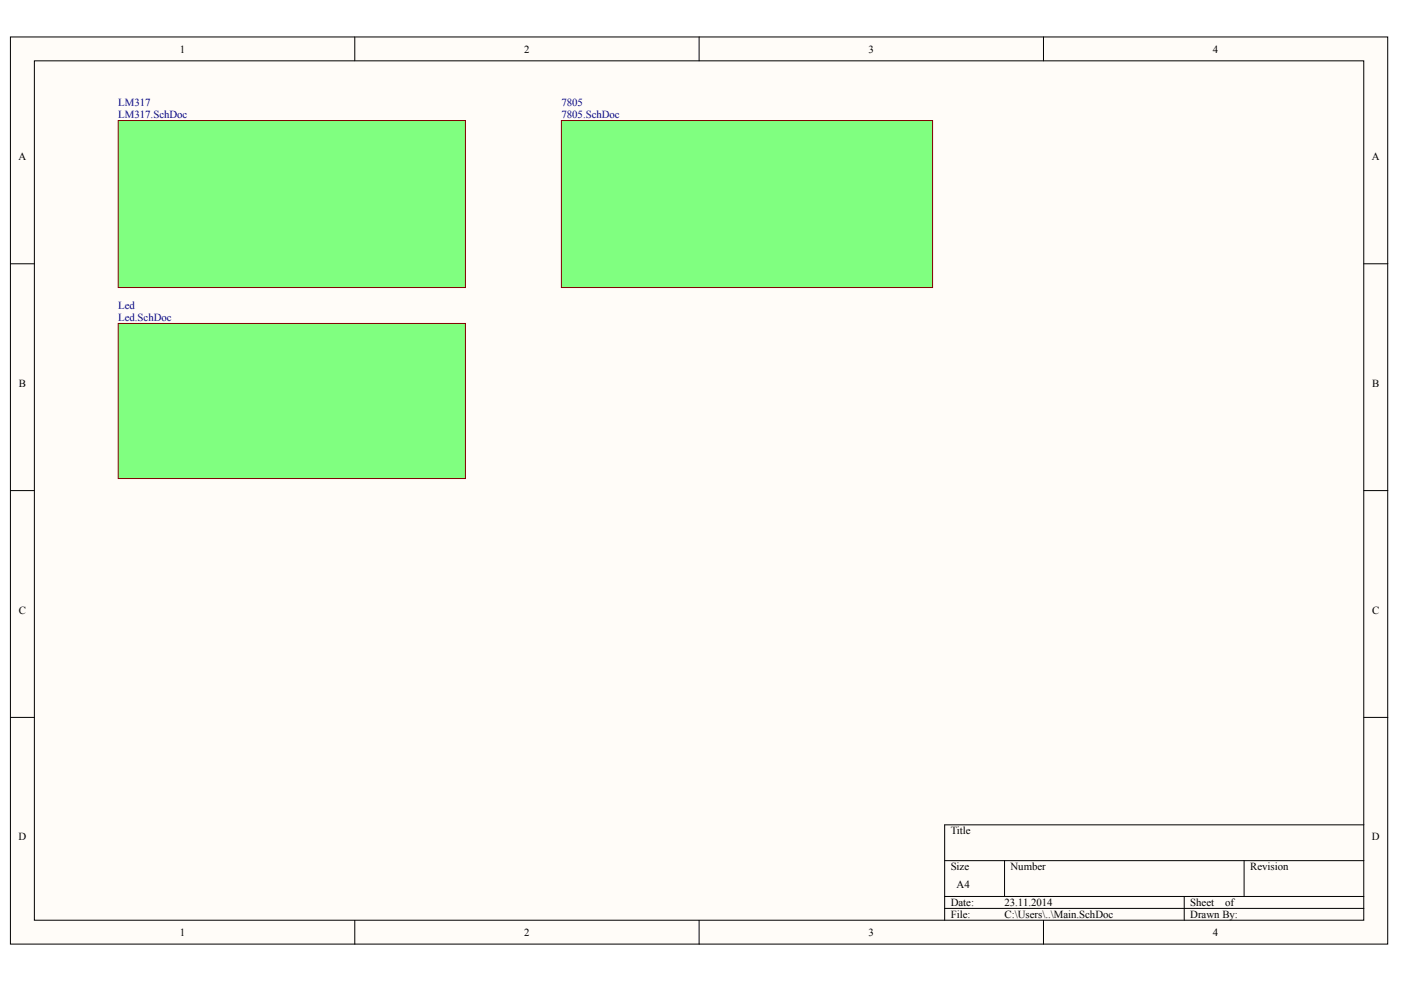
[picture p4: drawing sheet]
<svg xmlns="http://www.w3.org/2000/svg" width="287mm" height="202mm" viewBox="0 0 287 202" stroke-linecap="round" stroke-linejoin="round" font-family="sans-serif">
<defs><g id="words">
<g font-size="2.2">
<text x="36.8" y="10.8">1</text>
<text x="107.3" y="10.8">2</text>
<text x="177.8" y="10.8">3</text>
<text x="248.3" y="10.8">4</text>
<text x="3.8" y="32.8">A</text>
<text x="280.9" y="32.8">A</text>
<text x="3.8" y="79.2">B</text>
<text x="280.9" y="79.2">B</text>
<text x="3.8" y="125.7">C</text>
<text x="280.9" y="125.7">C</text>
<text x="3.8" y="172.1">D</text>
<text x="194.6" y="170.9">Title</text>
<text x="280.9" y="172.1">D</text>
<text x="194.6" y="178.2">Size</text>
<text x="206.9" y="178.2">Number</text>
<text x="255.9" y="178.2">Revision</text>
<text x="194.6" y="185.6">Date:</text>
<text x="195.8" y="181.9">A4</text>
<text x="205.6" y="185.6">23.11.2014</text>
<text x="243.7" y="185.6">Sheet</text>
<text x="250.8" y="185.6">of</text>
<text x="36.8" y="191.7">1</text>
<text x="107.3" y="191.7">2</text>
<text x="177.8" y="191.7">3</text>
<text x="194.6" y="188">File:</text>
<text x="205.6" y="188">C:\Users\..\Main.SchDoc</text>
<text x="243.7" y="188">Drawn By:</text>
<text x="248.3" y="191.7">4</text>
</g>
<g font-size="2.2" fill="#000080">
<text x="24.2" y="21.8">LM317</text>
<text x="114.9" y="21.8">7805</text>
<text x="24.2" y="24.2">LM317.SchDoc</text>
<text x="114.9" y="24.2">7805.SchDoc</text>
<text x="24.2" y="63.3">Led</text>
<text x="24.2" y="65.8">Led.SchDoc</text>
</g>
</g></defs>
<g fill="#fffcf8" stroke="#000" stroke-width=".2">
<path d="M2.1 7.6h282v185.8h-282z"/>
<path d="M7 12.5h272.2v176h-272.2z"/>
</g>
<g fill="none" stroke="#000" stroke-width=".2">
<path d="M72.6 7.6v4.9M143.1 7.6v4.9M213.6 7.6v4.9M2.1 54h4.9M279.2 54h4.9M2.1 100.5h4.9M279.2 100.5h4.9M2.1 146.9h4.9M279.2 146.9h4.9M193.4 176.3h85.8M205.6 176.3v7.3M254.7 176.3v7.3"/>
<path d="M279.2 168.9h-85.8v19.6M72.6 188.5v4.9M143.1 188.5v4.9M193.4 183.6h85.8M193.4 186h85.8M213.6 188.5v4.9M242.4 183.6v4.9"/>
</g>
<g fill="#80ff80" stroke="#800000" stroke-width=".2">
<path d="M24.2 24.7h71.1v34.2h-71.1z"/>
<path d="M114.9 24.7h76v34.2h-76z"/>
<path d="M24.2 66.2h71.1v31.8h-71.1z"/>
</g>
<use href="#words"/>
</svg>
